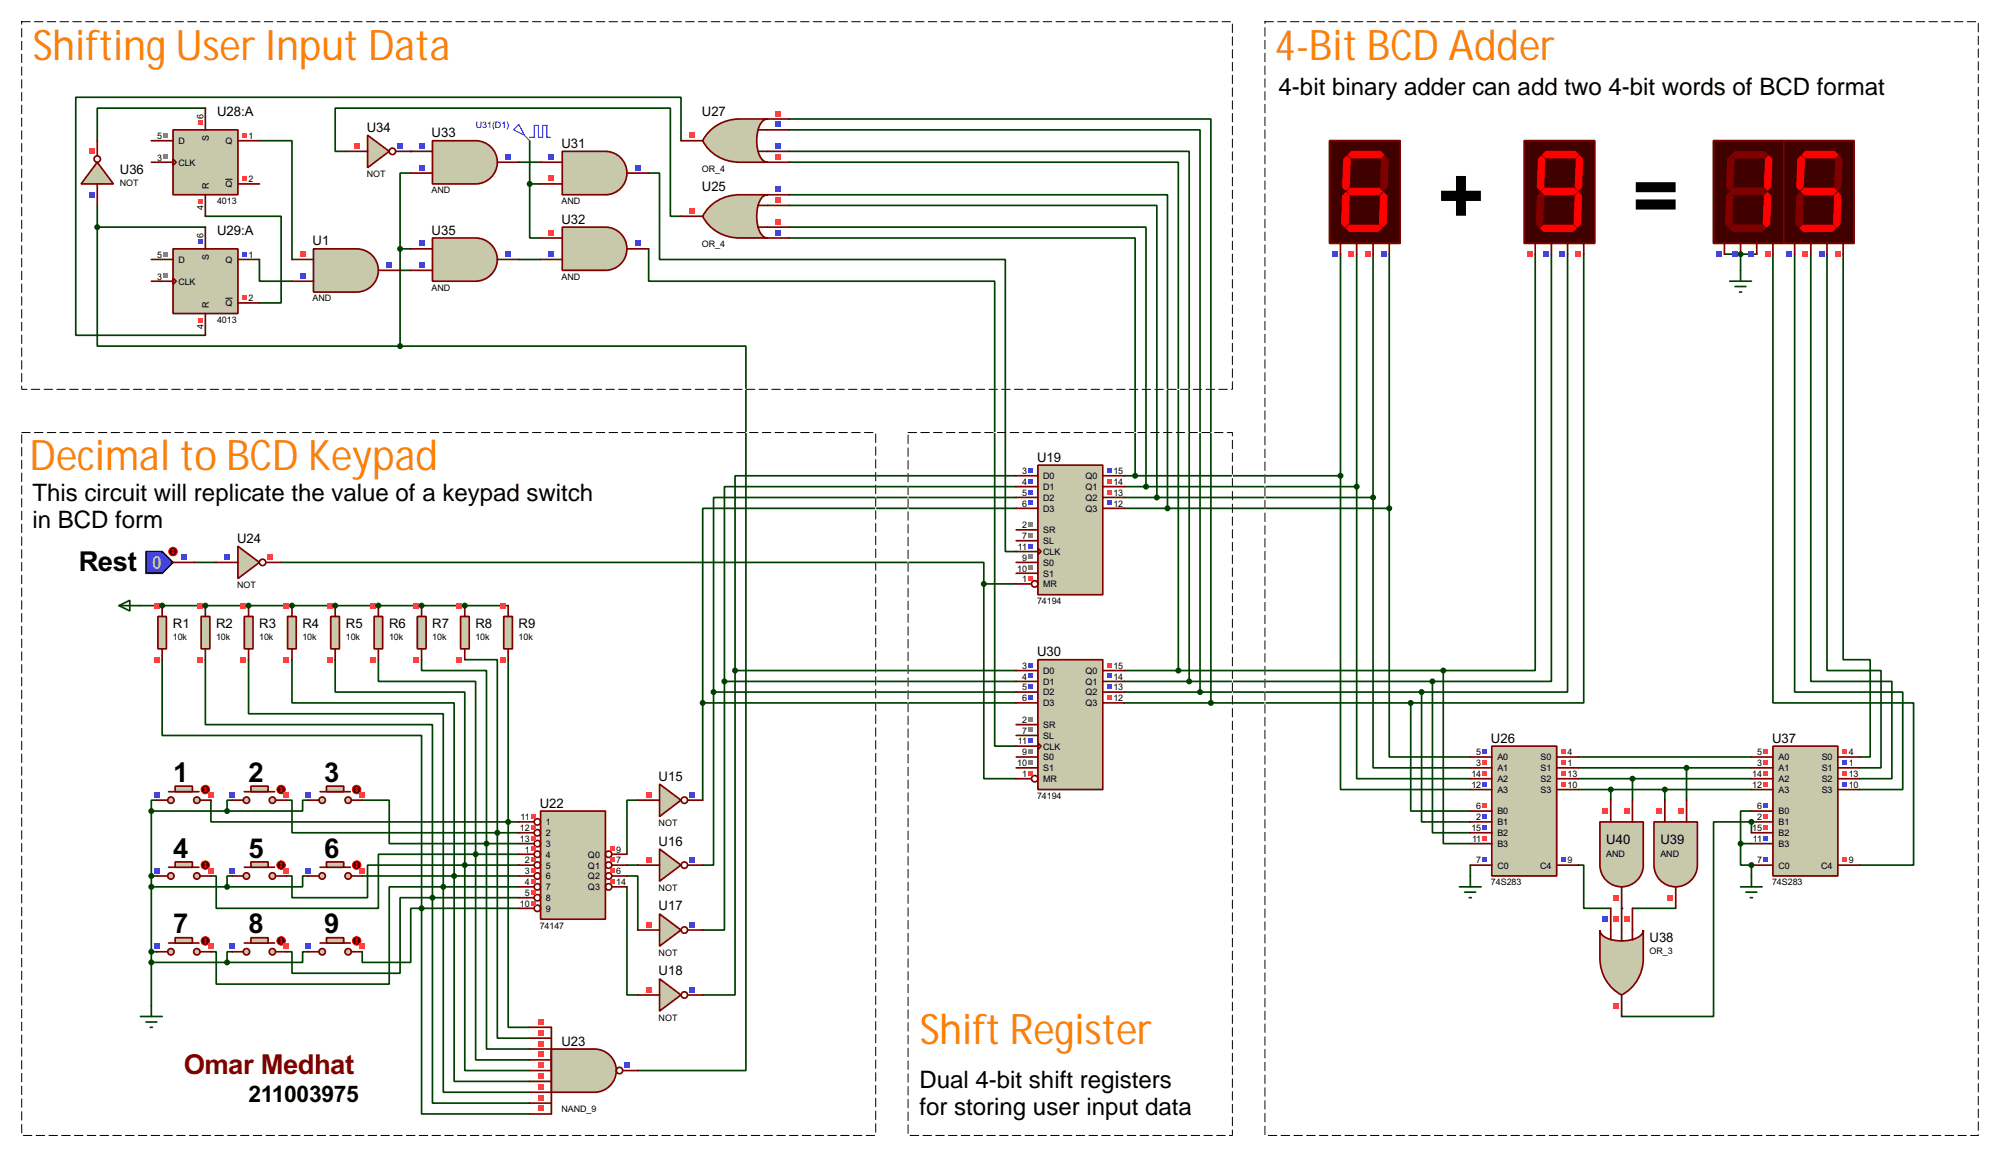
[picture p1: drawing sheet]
<svg xmlns="http://www.w3.org/2000/svg" width="470mm" height="272mm" viewBox="0 0 470 272" stroke-linecap="round" stroke-linejoin="round" font-family="sans-serif">
<defs><g id="words">
<g font-size="20.9">
<text x="337.8" y="52.6">+</text>
<text x="383.6" y="52.6">=</text>
</g>
<g font-size="9.9" fill="#ff8000">
<text x="7.7" y="14">Shifting User Input Data</text>
<text x="299.5" y="14">4-Bit BCD Adder</text>
<text x="7" y="110.5">Decimal to BCD Keypad</text>
<text x="216.1" y="245.3">Shift Register</text>
</g>
<g font-size="7.2">
<text x="18.5" y="134">Rest</text>
<text x="40.6" y="183.7">1</text>
<text x="58.4" y="183.7">2</text>
<text x="76.2" y="183.7">3</text>
<text x="40.6" y="201.5">4</text>
<text x="58.4" y="201.5">5</text>
<text x="76.2" y="201.5">6</text>
<text x="40.6" y="219.2">7</text>
<text x="58.4" y="219.2">8</text>
<text x="76.2" y="219.2">9</text>
</g>
<text font-size="7.2" fill="#800000" x="43.2" y="252.3">Omar Medhat</text>
<text font-size="6" x="58.4" y="258.9">211003975</text>
<g font-size="5.6">
<text x="300.4" y="22.2">4-bit binary adder can add two 4-bit words of BCD format</text>
<text x="7.6" y="117.6">This circuit will replicate the value of a keypad switch</text>
<text x="7.6" y="123.9">in BCD form</text>
<text x="216" y="255.6">Dual 4-bit shift registers</text>
<text x="216" y="261.9">for storing user input data</text>
</g>
<text font-size="4.8" fill="#c0c0c0" x="35.7" y="133.6">0</text>
<g font-size="3.4">
<text x="51" y="27.2">U28:A</text>
<text x="164.9" y="27.2">U27</text>
<text x="86.2" y="30.9">U34</text>
<text x="101.4" y="32.2">U33</text>
<text x="131.9" y="34.8">U31</text>
<text x="28.1" y="40.8">U36</text>
<text x="164.9" y="44.9">U25</text>
<text x="131.9" y="52.6">U32</text>
<text x="51" y="55.1">U29:A</text>
<text x="73.5" y="57.6">U1</text>
<text x="101.4" y="55.1">U35</text>
<text x="243.7" y="108.4">U19</text>
<text x="55.7" y="127.5">U24</text>
<text x="40.6" y="147.5">R1</text>
<text x="50.7" y="147.5">R2</text>
<text x="60.9" y="147.5">R3</text>
<text x="71.1" y="147.5">R4</text>
<text x="81.3" y="147.5">R5</text>
<text x="91.4" y="147.5">R6</text>
<text x="101.5" y="147.5">R7</text>
<text x="111.7" y="147.5">R8</text>
<text x="121.9" y="147.5">R9</text>
<text x="243.7" y="154.2">U30</text>
<text x="350.3" y="174.5">U26</text>
<text x="416.4" y="174.5">U37</text>
<text x="154.7" y="183.3">U15</text>
<text x="126.8" y="189.7">U22</text>
<text x="154.7" y="198.6">U16</text>
<text x="377.4" y="198.3">U40</text>
<text x="390.1" y="198.3">U39</text>
<text x="154.7" y="213.9">U17</text>
<text x="387.6" y="221.2">U38</text>
<text x="154.7" y="229.1">U18</text>
<text x="131.9" y="245.6">U23</text>
</g>
<g font-size="2.3">
<text x="47.8" y="27.9" transform="rotate(-90 47.8 27.9)">6</text>
<text x="37" y="32.7">5</text>
<text x="41.9" y="33.9">D</text>
<text x="49" y="33.1" transform="rotate(-90 49 33.1)">S</text>
<text x="52.9" y="33.9">Q</text>
<text x="58.4" y="32.7">1</text>
<text x="37" y="37.7">3</text>
<text x="41.9" y="38.9">CLK</text>
<text x="86.2" y="41.6">NOT</text>
<text x="164.9" y="40.3">OR_4</text>
<text x="28.1" y="43.7">NOT</text>
<text x="49" y="44.4" transform="rotate(-90 49 44.4)">R</text>
<text x="51" y="48">4013</text>
<text x="52.9" y="44">Q</text>
<text x="58.4" y="42.8">2</text>
<text x="101.4" y="45.4">AND</text>
<text x="131.9" y="48">AND</text>
<text x="47.8" y="49.4" transform="rotate(-90 47.8 49.4)">4</text>
<text x="47.8" y="55.9" transform="rotate(-90 47.8 55.9)">6</text>
<text x="164.9" y="58.1">OR_4</text>
<text x="37" y="60.5">5</text>
<text x="37" y="65.6">3</text>
<text x="41.9" y="61.7">D</text>
<text x="49" y="61.1" transform="rotate(-90 49 61.1)">S</text>
<text x="52.9" y="61.7">Q</text>
<text x="58.4" y="60.5">1</text>
<text x="131.9" y="65.7">AND</text>
<text x="41.9" y="66.8">CLK</text>
<text x="52.9" y="72">Q</text>
<text x="58.4" y="70.7">2</text>
<text x="73.5" y="70.8">AND</text>
<text x="101.4" y="68.2">AND</text>
<text x="47.8" y="77.3" transform="rotate(-90 47.8 77.3)">4</text>
<text x="49" y="72.4" transform="rotate(-90 49 72.4)">R</text>
<text x="51" y="75.8">4013</text>
<text x="240.2" y="111.3">3</text>
<text x="240.2" y="113.9">4</text>
<text x="245.1" y="112.5">D0</text>
<text x="255" y="112.5">Q0</text>
<text x="261.6" y="111.3">15</text>
<text x="261.6" y="113.9">14</text>
<text x="240.2" y="116.4">5</text>
<text x="240.2" y="119">6</text>
<text x="245.1" y="115.1">D1</text>
<text x="245.1" y="117.6">D2</text>
<text x="255" y="115.1">Q1</text>
<text x="255" y="117.6">Q2</text>
<text x="261.6" y="116.4">13</text>
<text x="261.6" y="119">12</text>
<text x="240.2" y="124">2</text>
<text x="245.1" y="120.2">D3</text>
<text x="245.1" y="125.2">SR</text>
<text x="255" y="120.2">Q3</text>
<text x="239.2" y="129.1">11</text>
<text x="240.2" y="126.6">7</text>
<text x="240.2" y="131.7">9</text>
<text x="245.1" y="127.8">SL</text>
<text x="245.1" y="130.3">CLK</text>
<text x="239" y="134.3">10</text>
<text x="240.2" y="136.7">1</text>
<text x="245.1" y="132.9">S0</text>
<text x="245.1" y="135.5">S1</text>
<text x="245.1" y="137.9">MR</text>
<text x="55.7" y="138.1">NOT</text>
<text x="243.7" y="141.9">74194</text>
<text x="40.6" y="150.4">10k</text>
<text x="50.7" y="150.4">10k</text>
<text x="60.9" y="150.4">10k</text>
<text x="71.1" y="150.4">10k</text>
<text x="81.3" y="150.4">10k</text>
<text x="91.4" y="150.4">10k</text>
<text x="101.5" y="150.4">10k</text>
<text x="111.7" y="150.4">10k</text>
<text x="121.9" y="150.4">10k</text>
<text x="240.2" y="157.1">3</text>
<text x="240.2" y="159.7">4</text>
<text x="245.1" y="158.3">D0</text>
<text x="245.1" y="160.9">D1</text>
<text x="255" y="158.3">Q0</text>
<text x="255" y="160.9">Q1</text>
<text x="261.6" y="157.1">15</text>
<text x="261.6" y="159.7">14</text>
<text x="240.2" y="162.1">5</text>
<text x="240.2" y="164.7">6</text>
<text x="245.1" y="163.3">D2</text>
<text x="245.1" y="165.9">D3</text>
<text x="255" y="163.3">Q2</text>
<text x="255" y="165.9">Q3</text>
<text x="261.6" y="162.1">13</text>
<text x="261.6" y="164.7">12</text>
<text x="240.2" y="169.8">2</text>
<text x="240.2" y="172.4">7</text>
<text x="245.1" y="171">SR</text>
<text x="245.1" y="173.6">SL</text>
<text x="239" y="179.9">10</text>
<text x="239.2" y="174.8">11</text>
<text x="240.2" y="177.4">9</text>
<text x="245.1" y="176">CLK</text>
<text x="245.1" y="178.6">S0</text>
<text x="346.8" y="177.4">5</text>
<text x="346.8" y="179.9">3</text>
<text x="351.8" y="178.6">A0</text>
<text x="361.9" y="178.6">S0</text>
<text x="368.3" y="177.4">4</text>
<text x="368.3" y="179.9">1</text>
<text x="412.9" y="177.4">5</text>
<text x="412.9" y="179.9">3</text>
<text x="417.9" y="178.6">A0</text>
<text x="428" y="178.6">S0</text>
<text x="434.4" y="177.4">4</text>
<text x="434.4" y="179.9">1</text>
<text x="240.2" y="182.5">1</text>
<text x="245.1" y="181.1">S1</text>
<text x="245.1" y="183.7">MR</text>
<text x="345.7" y="182.5">14</text>
<text x="345.7" y="185.1">12</text>
<text x="351.8" y="181.1">A1</text>
<text x="351.8" y="183.7">A2</text>
<text x="361.9" y="181.1">S1</text>
<text x="361.9" y="183.7">S2</text>
<text x="368.3" y="182.5">13</text>
<text x="368.3" y="185.1">10</text>
<text x="411.7" y="182.5">14</text>
<text x="411.7" y="185.1">12</text>
<text x="417.9" y="181.1">A1</text>
<text x="417.9" y="183.7">A2</text>
<text x="428" y="181.1">S1</text>
<text x="428" y="183.7">S2</text>
<text x="434.4" y="182.5">13</text>
<text x="434.4" y="185.1">10</text>
<text x="243.7" y="187.7">74194</text>
<text x="346.8" y="190.1">6</text>
<text x="351.8" y="186.3">A3</text>
<text x="351.8" y="191.3">B0</text>
<text x="361.9" y="186.3">S3</text>
<text x="412.9" y="190.1">6</text>
<text x="417.9" y="186.3">A3</text>
<text x="417.9" y="191.3">B0</text>
<text x="428" y="186.3">S3</text>
<text x="122.1" y="195.2">12</text>
<text x="122.1" y="197.8">13</text>
<text x="122.3" y="192.6">11</text>
<text x="128.2" y="193.8">1</text>
<text x="128.2" y="196.4">2</text>
<text x="154.7" y="194">NOT</text>
<text x="345.7" y="195.2">15</text>
<text x="345.8" y="197.8">11</text>
<text x="346.8" y="192.6">2</text>
<text x="351.8" y="193.8">B1</text>
<text x="351.8" y="196.4">B2</text>
<text x="411.7" y="195.2">15</text>
<text x="411.9" y="197.8">11</text>
<text x="412.9" y="192.6">2</text>
<text x="417.9" y="193.8">B1</text>
<text x="417.9" y="196.4">B2</text>
<text x="123.3" y="200.2">1</text>
<text x="123.3" y="202.8">2</text>
<text x="128.2" y="199">3</text>
<text x="128.2" y="201.4">4</text>
<text x="138.1" y="201.4">Q0</text>
<text x="144.8" y="200.2">9</text>
<text x="144.8" y="202.8">7</text>
<text x="346.8" y="202.8">7</text>
<text x="351.8" y="199">B3</text>
<text x="368.3" y="202.8">9</text>
<text x="377.4" y="201.2">AND</text>
<text x="390.1" y="201.2">AND</text>
<text x="412.9" y="202.8">7</text>
<text x="417.9" y="199">B3</text>
<text x="434.3" y="202.8">9</text>
<text x="123.3" y="205.3">3</text>
<text x="123.3" y="207.9">4</text>
<text x="128.2" y="204">5</text>
<text x="128.2" y="206.5">6</text>
<text x="128.2" y="209.1">7</text>
<text x="138.1" y="204">Q1</text>
<text x="138.1" y="206.5">Q2</text>
<text x="138.1" y="209.1">Q3</text>
<text x="144.8" y="205.3">6</text>
<text x="144.8" y="207.9">14</text>
<text x="154.7" y="209.2">NOT</text>
<text x="350.3" y="208">74S283</text>
<text x="351.8" y="204">C0</text>
<text x="361.9" y="204">C4</text>
<text x="416.4" y="208">74S283</text>
<text x="417.9" y="204">C0</text>
<text x="427.9" y="204">C4</text>
<text x="122.1" y="212.9">10</text>
<text x="123.3" y="210.5">5</text>
<text x="128.2" y="211.7">8</text>
<text x="128.2" y="214.1">9</text>
<text x="126.8" y="218.1">74147</text>
<text x="154.7" y="224.4">NOT</text>
<text x="387.6" y="224.1">OR_3</text>
<text x="154.7" y="239.7">NOT</text>
<text x="131.9" y="261.3">NAND_9</text>
</g>
<text font-size="2.3" fill="#0000c0" x="111.8" y="30">U31(D1)</text>
</g></defs>
<path d="M109.2 142.2h10.2M36.8 187.9h-1.3v2.6h17.8M54.6 187.9h-1.3v2.6M72.4 187.9h-1.3v2.6h-17.8M35.5 208.3h17.8M54.6 205.7h-1.3v2.6M72.4 205.7h-1.3v2.6h-17.8M35.5 226h17.8M54.6 223.5h-1.3v2.5M72.4 223.5h-1.3v2.5h-17.8" fill="none" stroke="#004000" stroke-width=".4"/>
<circle cx="109.2" cy="142.2" r=".2" fill="#004000"/>
<path d="M99 142.2h10.2M149.8 187.9h-2.5v12.7M147.3 205.7h2.5v12.7M147.3 208.3v25.4h2.5M147.3 203.2h2.5" fill="none" stroke="#004000" stroke-width=".4"/>
<g fill="#004000">
<circle cx="99" cy="142.2" r=".2"/>
<circle cx="48.2" cy="142.2" r=".2"/>
<circle cx="88.9" cy="142.2" r=".2"/>
</g>
<path d="M78.7 142.2h20.3" fill="none" stroke="#004000" stroke-width=".4"/>
<circle cx="78.7" cy="142.2" r=".2" fill="#004000"/>
<path d="M68.6 142.2h10.1" fill="none" stroke="#004000" stroke-width=".4"/>
<circle cx="68.6" cy="142.2" r=".2" fill="#004000"/>
<path d="M48.2 142.2h10.2" fill="none" stroke="#004000" stroke-width=".4"/>
<circle cx="58.4" cy="142.2" r=".2" fill="#004000"/>
<path d="M38.1 142.2h10.1M58.4 142.2h10.2" fill="none" stroke="#004000" stroke-width=".4"/>
<circle cx="38.1" cy="142.2" r=".2" fill="#004000"/>
<g fill="none" stroke="#004000" stroke-width=".4">
<path d="M121.9 38.1h5.1M152.4 40.6h2.5v20.3h81.3v68.6h2.5M152.4 58.4v7.6h81.3v109.2h5M185.4 55.9h81.3v55.8M185.4 53.3h83.8v61M185.4 48.2h86.4v68.6M185.4 45.7h88.9v73.7M314.9 59.7v52M318.7 59.7v54.6M322.6 59.7v57.1M326.4 59.7v59.7M360.7 59.7v97.8h-21.6v40.6h6.3"/>
<path d="M364.5 59.7v100.3h-28v35.6h8.9M368.3 59.7v102.8h-34.3v30.5h11.4M372.1 59.7v105.4h-40.7v25.4h14M238.7 111.7h-66v45.8M238.7 114.3h-68.5v45.7M238.7 116.8h-71.1v45.7M238.7 119.4h-73.6v45.7M264.1 111.7h50.8M264.1 114.3h54.6M264.1 116.8h58.5M264.1 119.4h62.3M314.9 111.7v73.7h30.5"/>
<path d="M318.7 114.3v68.6h26.7M322.6 116.8v63.5h22.8M326.4 119.4v58.4h19M45.7 132.1h5.1M33 142.2h5.1M38.1 154.9v17.8h60.9v40.6M48.2 154.9v15.3h53.4v40.6M58.4 154.9v12.7h45.7v40.7M68.6 154.9v10.2h38.1v88.9h17.7M78.7 154.9v7.6h30.5v40.7M88.9 154.9v5.1h22.8v40.6M99 154.9v2.6h15.3v40.6"/>
<path d="M109.2 154.9h7.6v40.7M119.4 154.9v38.1M172.7 157.5h66M172.7 157.5v76.2h-7.6M165.1 165.1h73.6M165.1 165.1v22.8M167.6 162.5h71.1M167.6 162.5v40.7h-2.5M170.2 160h68.5M170.2 160v58.4h-5.1M35.5 190.5v45.7M49.5 187.9v5.1h69.9"/>
<path d="M67.3 187.9h1.3v7.7h48.2M85.1 187.9h6.3v10.2h22.9M114.3 198.1v48.3h10.1M114.3 198.1h7.6M116.8 195.6v48.2h7.6M116.8 195.6h5.1M119.4 193v48.3h5M119.4 193h2.5M35.5 205.7h1.3M85.1 205.7h36.8M99 213.3h-2.5v12.7h-11.4v-2.5M99 213.3h22.9"/>
<path d="M99 213.3v48.3h25.4M101.6 210.8h20.3M101.6 210.8h-7.6v17.8h-25.4v-5.1h-1.3M101.6 210.8v48.3h22.8M104.1 208.3h17.8M104.1 208.3h-12.7v22.8h-40.6v-7.6h-1.3M104.1 208.3v48.2h20.3M109.2 203.2v48.2h15.2M109.2 203.2h12.7M109.2 203.2h-22.9v7.6h-17.7v-5.1h-1.3M111.7 200.6v48.3h12.7M111.7 200.6h10.2"/>
<path d="M111.7 200.6h-22.8v12.7h-38.1v-7.6h-1.3M35.5 223.5h1.3"/>
</g>
<circle cx="96.5" cy="35.5" r=".2" fill="#004000"/>
<g fill="none" stroke="#004000" stroke-width=".4">
<path d="M48.2 25.4h-25.4v7.6M60.9 33h7.7v27.9M81.3 35.5h-2.6v-10.1h78.8v25.4h2.5M160 33v-10.2h-142.2v55.9h30.4M22.8 48.2v5.1M22.8 53.3v28h71.2M22.8 53.3h25.4M48.2 50.8h17.8v20.3h-5.1M94 58.4v22.9M94 58.4h2.5M96.5 40.6h-2.5v17.8M60.9 60.9v5.1h7.7"/>
<path d="M94 63.5h2.5M121.9 60.9h5.1M94 81.3h81.2v170.1h-25.4"/>
</g>
<circle cx="408.9" cy="59.7" r=".2" fill="#004000"/>
<path d="M405.1 59.7h7.6M416.5 59.7v105.4h33.1v38.1h-12.7M421.6 59.7v102.8h25.4v22.9h-10.1M425.4 59.7v100.3h19.1v22.9h-7.6M429.2 59.7v97.8h12.7v22.8h-5M433 59.7v95.2h6.4v22.9h-2.5M370.8 177.8h40.7M370.8 203.2h1.3v10.1h6.3M383.5 213.3h10.2" fill="none" stroke="#004000" stroke-width=".4"/>
<circle cx="381" cy="213.3" r=".2" fill="#004000"/>
<path d="M411.5 203.2v2.5" fill="none" stroke="#004000" stroke-width=".4"/>
<circle cx="411.5" cy="203.2" r=".2" fill="#004000"/>
<path d="M408.9 198.1v5.1h2.6M408.9 198.1h2.6M411.5 190.5h-2.6v7.6" fill="none" stroke="#004000" stroke-width=".4"/>
<circle cx="411.5" cy="193" r=".2" fill="#004000"/>
<g fill="none" stroke="#004000" stroke-width=".4">
<path d="M124.4 33v10.2M185.4 38.1h91.4v119.4M185.4 35.5h94v124.5M185.4 30.5h96.5v132M185.4 27.9h99.1v137.2M124.4 43.2v12.7h2.6M124.4 43.2h2.6M408.9 59.7v3.8M66 132.1h165.1v5M231.1 137.1v45.8h7.6M231.1 137.1h7.6M264.1 157.5h75"/>
<path d="M264.1 160h72.4M264.1 162.5h69.9M264.1 165.1h67.3M370.8 180.3h40.7M370.8 185.4h40.7M370.8 182.9h40.7M378.4 185.4v2.5M383.5 182.9v5M391.1 185.4v2.5M396.2 180.3v7.6M411.5 195.6v-2.6h-8.9v45.7h-21.6M345.4 203.2v2.5"/>
</g>
<g fill="#c8c8aa" stroke="#800000" stroke-width=".4">
<circle cx="46.2" cy="205.7" r=".75"/>
<circle cx="40.1" cy="205.7" r=".75"/>
</g>
<path d="M39.6 203.7h7.1" fill="none" stroke="#800000" stroke-width=".4"/>
<path d="M41.1 202.4h4.1v1.3h-4.1z" fill="#c8c8aa" stroke="#800000" stroke-width=".4"/>
<path d="M36.8 205.7h2.5M47 205.7h2.5" fill="none" stroke="#800000" stroke-width=".4"/>
<circle cx="48.2" cy="203.2" r="1" fill="#400000" stroke="#f00" stroke-width=".23"/>
<path d="M48 203.4l.2 .3M48.2 202.7l-.2 .2M48.2 202.7v1M48.2 202.7l.3 .2M48.5 203.4l-.3 .3" fill="none" stroke="#f00" stroke-width=".23"/>
<path d="M36.2 203.8h1.2v1.3h-1.2z" fill="#4040ff"/>
<path d="M48.9 203.8h1.2v1.3h-1.2z" fill="#ff4040"/>
<g fill="#c8c8aa" stroke="#800000" stroke-width=".4">
<circle cx="64" cy="205.7" r=".75"/>
<circle cx="57.9" cy="205.7" r=".75"/>
</g>
<path d="M57.4 203.7h7.1" fill="none" stroke="#800000" stroke-width=".4"/>
<path d="M58.9 202.4h4.1v1.3h-4.1z" fill="#c8c8aa" stroke="#800000" stroke-width=".4"/>
<path d="M54.6 205.7h2.5M64.7 205.7h2.6" fill="none" stroke="#800000" stroke-width=".4"/>
<circle cx="66" cy="203.2" r="1" fill="#400000" stroke="#f00" stroke-width=".23"/>
<path d="M65.8 203.4l.2 .3M66 202.7l-.2 .2M66 202.7v1M66 202.7l.3 .2M66.3 203.4l-.3 .3" fill="none" stroke="#f00" stroke-width=".23"/>
<path d="M53.9 203.8h1.3v1.3h-1.3z" fill="#4040ff"/>
<path d="M66.6 203.8h1.3v1.3h-1.3z" fill="#ff4040"/>
<g fill="#c8c8aa" stroke="#800000" stroke-width=".4">
<circle cx="81.8" cy="205.7" r=".75"/>
<circle cx="75.7" cy="205.7" r=".75"/>
</g>
<path d="M75.2 203.7h7.1" fill="none" stroke="#800000" stroke-width=".4"/>
<path d="M76.7 202.4h4v1.3h-4z" fill="#c8c8aa" stroke="#800000" stroke-width=".4"/>
<path d="M72.4 205.7h2.5M82.5 205.7h2.6" fill="none" stroke="#800000" stroke-width=".4"/>
<circle cx="83.8" cy="203.2" r="1" fill="#400000" stroke="#f00" stroke-width=".23"/>
<path d="M83.5 203.4l.3 .3M83.8 202.7l-.3 .2M83.8 202.7v1M83.8 202.7l.2 .2M84 203.4l-.2 .3" fill="none" stroke="#f00" stroke-width=".23"/>
<path d="M71.7 203.8h1.3v1.3h-1.3z" fill="#4040ff"/>
<path d="M84.4 203.8h1.3v1.3h-1.3z" fill="#ff4040"/>
<g fill="#c8c8aa" stroke="#800000" stroke-width=".4">
<circle cx="64" cy="223.5" r=".75"/>
<circle cx="57.9" cy="223.5" r=".75"/>
</g>
<path d="M57.4 221.5h7.1" fill="none" stroke="#800000" stroke-width=".4"/>
<path d="M58.9 220.2h4.1v1.3h-4.1z" fill="#c8c8aa" stroke="#800000" stroke-width=".4"/>
<path d="M54.6 223.5h2.5M64.7 223.5h2.6" fill="none" stroke="#800000" stroke-width=".4"/>
<circle cx="66" cy="221" r="1" fill="#400000" stroke="#f00" stroke-width=".23"/>
<path d="M65.8 221.2l.2 .3M66 220.5l-.2 .2M66 220.5v1M66 220.5l.3 .2M66.3 221.2l-.3 .3" fill="none" stroke="#f00" stroke-width=".23"/>
<path d="M53.9 221.6h1.3v1.3h-1.3z" fill="#4040ff"/>
<path d="M66.6 221.6h1.3v1.3h-1.3z" fill="#ff4040"/>
<g fill="#c8c8aa" stroke="#800000" stroke-width=".4">
<circle cx="46.2" cy="223.5" r=".75"/>
<circle cx="40.1" cy="223.5" r=".75"/>
</g>
<path d="M39.6 221.5h7.1" fill="none" stroke="#800000" stroke-width=".4"/>
<path d="M41.1 220.2h4.1v1.3h-4.1z" fill="#c8c8aa" stroke="#800000" stroke-width=".4"/>
<path d="M36.8 223.5h2.5M47 223.5h2.5" fill="none" stroke="#800000" stroke-width=".4"/>
<circle cx="48.2" cy="221" r="1" fill="#400000" stroke="#f00" stroke-width=".23"/>
<path d="M48 221.2l.2 .3M48.2 220.5l-.2 .2M48.2 220.5v1M48.2 220.5l.3 .2M48.5 221.2l-.3 .3" fill="none" stroke="#f00" stroke-width=".23"/>
<path d="M36.2 221.6h1.2v1.3h-1.2z" fill="#4040ff"/>
<path d="M48.9 221.6h1.2v1.3h-1.2z" fill="#ff4040"/>
<g fill="#c8c8aa" stroke="#800000" stroke-width=".4">
<circle cx="81.8" cy="223.5" r=".75"/>
<circle cx="75.7" cy="223.5" r=".75"/>
</g>
<path d="M75.2 221.5h7.1" fill="none" stroke="#800000" stroke-width=".4"/>
<path d="M76.7 220.2h4v1.3h-4z" fill="#c8c8aa" stroke="#800000" stroke-width=".4"/>
<path d="M72.4 223.5h2.5M82.5 223.5h2.6" fill="none" stroke="#800000" stroke-width=".4"/>
<circle cx="83.8" cy="221" r="1" fill="#400000" stroke="#f00" stroke-width=".23"/>
<path d="M83.5 221.2l.3 .3M83.8 220.5l-.3 .2M83.8 220.5v1M83.8 220.5l.2 .2M84 221.2l-.2 .3" fill="none" stroke="#f00" stroke-width=".23"/>
<path d="M71.7 221.6h1.3v1.3h-1.3z" fill="#4040ff"/>
<path d="M84.4 221.6h1.3v1.3h-1.3z" fill="#ff4040"/>
<g fill="#c8c8aa" stroke="#800000" stroke-width=".4">
<circle cx="46.2" cy="187.9" r=".75"/>
<circle cx="40.1" cy="187.9" r=".75"/>
</g>
<path d="M39.6 185.9h7.1" fill="none" stroke="#800000" stroke-width=".4"/>
<path d="M41.1 184.6h4.1v1.3h-4.1z" fill="#c8c8aa" stroke="#800000" stroke-width=".4"/>
<path d="M36.8 187.9h2.5M47 187.9h2.5" fill="none" stroke="#800000" stroke-width=".4"/>
<circle cx="48.2" cy="185.4" r="1" fill="#400000" stroke="#f00" stroke-width=".23"/>
<path d="M48 185.7l.2 .2M48.2 184.9l-.2 .3M48.2 184.9v1M48.2 184.9l.3 .3M48.5 185.7l-.3 .2" fill="none" stroke="#f00" stroke-width=".23"/>
<path d="M36.2 186h1.2v1.3h-1.2z" fill="#4040ff"/>
<path d="M48.9 186h1.2v1.3h-1.2z" fill="#ff4040"/>
<g fill="#c8c8aa" stroke="#800000" stroke-width=".4">
<circle cx="64" cy="187.9" r=".75"/>
<circle cx="57.9" cy="187.9" r=".75"/>
</g>
<path d="M57.4 185.9h7.1" fill="none" stroke="#800000" stroke-width=".4"/>
<path d="M58.9 184.6h4.1v1.3h-4.1z" fill="#c8c8aa" stroke="#800000" stroke-width=".4"/>
<path d="M54.6 187.9h2.5M64.7 187.9h2.6" fill="none" stroke="#800000" stroke-width=".4"/>
<circle cx="66" cy="185.4" r="1" fill="#400000" stroke="#f00" stroke-width=".23"/>
<path d="M65.8 185.7l.2 .2M66 184.9l-.2 .3M66 184.9v1M66 184.9l.3 .3M66.3 185.7l-.3 .2" fill="none" stroke="#f00" stroke-width=".23"/>
<path d="M53.9 186h1.3v1.3h-1.3z" fill="#4040ff"/>
<path d="M66.6 186h1.3v1.3h-1.3z" fill="#ff4040"/>
<g fill="#c8c8aa" stroke="#800000" stroke-width=".4">
<circle cx="81.8" cy="187.9" r=".75"/>
<circle cx="75.7" cy="187.9" r=".75"/>
</g>
<path d="M75.2 185.9h7.1" fill="none" stroke="#800000" stroke-width=".4"/>
<path d="M76.7 184.6h4v1.3h-4z" fill="#c8c8aa" stroke="#800000" stroke-width=".4"/>
<path d="M72.4 187.9h2.5M82.5 187.9h2.6" fill="none" stroke="#800000" stroke-width=".4"/>
<circle cx="83.8" cy="185.4" r="1" fill="#400000" stroke="#f00" stroke-width=".23"/>
<path d="M83.5 185.7l.3 .2M83.8 184.9l-.3 .3M83.8 184.9v1M83.8 184.9l.2 .3M84 185.7l-.2 .2" fill="none" stroke="#f00" stroke-width=".23"/>
<path d="M71.7 186h1.3v1.3h-1.3z" fill="#4040ff"/>
<path d="M84.4 186h1.3v1.3h-1.3z" fill="#ff4040"/>
<path d="M37.1 144.8h2v7.6h-2z" fill="#c8c8aa" stroke="#800000" stroke-width=".4"/>
<path d="M38.1 142.2v2.6M38.1 152.4v2.5" fill="none" stroke="#800000" stroke-width=".4"/>
<g fill="#ff4040">
<path d="M36.2 154.3h1.2v1.3h-1.2z"/>
<path d="M36.2 141.6h1.2v1.3h-1.2z"/>
</g>
<path d="M47.2 144.8h2.1v7.6h-2.1z" fill="#c8c8aa" stroke="#800000" stroke-width=".4"/>
<path d="M48.2 142.2v2.6M48.2 152.4v2.5" fill="none" stroke="#800000" stroke-width=".4"/>
<g fill="#ff4040">
<path d="M46.3 154.3h1.3v1.3h-1.3z"/>
<path d="M46.3 141.6h1.3v1.3h-1.3z"/>
</g>
<path d="M57.4 144.8h2v7.6h-2z" fill="#c8c8aa" stroke="#800000" stroke-width=".4"/>
<path d="M58.4 142.2v2.6M58.4 152.4v2.5" fill="none" stroke="#800000" stroke-width=".4"/>
<g fill="#ff4040">
<path d="M56.5 154.3h1.3v1.3h-1.3z"/>
<path d="M56.5 141.6h1.3v1.3h-1.3z"/>
</g>
<path d="M67.5 144.8h2.1v7.6h-2.1z" fill="#c8c8aa" stroke="#800000" stroke-width=".4"/>
<path d="M68.6 142.2v2.6M68.6 152.4v2.5" fill="none" stroke="#800000" stroke-width=".4"/>
<g fill="#ff4040">
<path d="M66.6 154.3h1.3v1.3h-1.3z"/>
<path d="M66.6 141.6h1.3v1.3h-1.3z"/>
</g>
<path d="M77.7 144.8h2v7.6h-2z" fill="#c8c8aa" stroke="#800000" stroke-width=".4"/>
<path d="M78.7 142.2v2.6M78.7 152.4v2.5" fill="none" stroke="#800000" stroke-width=".4"/>
<g fill="#ff4040">
<path d="M76.8 154.3h1.3v1.3h-1.3z"/>
<path d="M76.8 141.6h1.3v1.3h-1.3z"/>
</g>
<path d="M87.9 144.8h2v7.6h-2z" fill="#c8c8aa" stroke="#800000" stroke-width=".4"/>
<path d="M88.9 142.2v2.6M88.9 152.4v2.5" fill="none" stroke="#800000" stroke-width=".4"/>
<g fill="#ff4040">
<path d="M87 154.3h1.2v1.3h-1.2z"/>
<path d="M87 141.6h1.2v1.3h-1.2z"/>
</g>
<path d="M98 144.8h2.1v7.6h-2.1z" fill="#c8c8aa" stroke="#800000" stroke-width=".4"/>
<path d="M99 142.2v2.6M99 152.4v2.5" fill="none" stroke="#800000" stroke-width=".4"/>
<g fill="#ff4040">
<path d="M97.1 154.3h1.3v1.3h-1.3z"/>
<path d="M97.1 141.6h1.3v1.3h-1.3z"/>
</g>
<path d="M108.2 144.8h2v7.6h-2z" fill="#c8c8aa" stroke="#800000" stroke-width=".4"/>
<path d="M109.2 142.2v2.6M109.2 152.4v2.5" fill="none" stroke="#800000" stroke-width=".4"/>
<g fill="#ff4040">
<path d="M107.3 154.3h1.3v1.3h-1.3z"/>
<path d="M107.3 141.6h1.3v1.3h-1.3z"/>
</g>
<g fill="#004000" stroke="#004000" stroke-width=".4">
<circle cx="35.5" cy="190.5" r=".5"/>
<circle cx="35.5" cy="208.3" r=".5"/>
<circle cx="35.5" cy="226" r=".5"/>
<circle cx="53.3" cy="226" r=".5"/>
<circle cx="53.3" cy="208.3" r=".5"/>
<circle cx="53.3" cy="190.5" r=".5"/>
</g>
<path d="M118.3 144.8h2.1v7.6h-2.1z" fill="#c8c8aa" stroke="#800000" stroke-width=".4"/>
<path d="M119.4 142.2v2.6M119.4 152.4v2.5" fill="none" stroke="#800000" stroke-width=".4"/>
<g fill="#ff4040">
<path d="M117.4 154.3h1.3v1.3h-1.3z"/>
<path d="M117.4 141.6h1.3v1.3h-1.3z"/>
</g>
<path d="M127 190.5h15.2v25.4h-15.2z" fill="#c8c8aa" stroke="#800000" stroke-width=".4"/>
<g fill="none" stroke="#800000" stroke-width=".4">
<path d="M121.9 193h3.6M121.9 195.6h3.6M121.9 198.1h3.6M121.9 200.6h3.6M121.9 203.2h3.6M121.9 205.7h3.6M121.9 208.3h3.6M121.9 210.8h3.6M121.9 213.3h3.6M143.7 200.6h3.6M143.7 203.2h3.6M143.7 205.7h3.6"/>
<path d="M143.7 208.3h3.6"/>
<circle cx="126.2" cy="193" r=".75"/>
<circle cx="126.2" cy="198.1" r=".75"/>
<circle cx="126.2" cy="195.6" r=".75"/>
<circle cx="126.2" cy="205.7" r=".75"/>
<circle cx="126.2" cy="200.6" r=".75"/>
<circle cx="126.2" cy="213.3" r=".75"/>
<circle cx="126.2" cy="203.2" r=".75"/>
<circle cx="126.2" cy="210.8" r=".75"/>
<circle cx="126.2" cy="208.3" r=".75"/>
<circle cx="143" cy="203.2" r=".75"/>
<circle cx="143" cy="205.7" r=".75"/>
<circle cx="143" cy="208.3" r=".75"/>
<circle cx="143" cy="200.6" r=".75"/>
</g>
<g fill="#ff4040">
<path d="M124.8 191.2h1v1.1h-1z"/>
<path d="M124.8 193.8h1v1h-1z"/>
<path d="M124.8 196.3h1v1h-1z"/>
<path d="M124.8 198.9h1v1h-1z"/>
<path d="M124.8 201.4h1v1h-1z"/>
<path d="M124.8 203.9h1v1.1h-1z"/>
<path d="M124.8 206.5h1v1h-1z"/>
<path d="M124.8 209h1v1h-1z"/>
<path d="M124.8 211.6h1v1h-1z"/>
<path d="M143.4 198.9h1v1h-1z"/>
<path d="M143.4 201.4h1v1h-1z"/>
<path d="M143.4 203.9h1v1.1h-1z"/>
<path d="M143.4 206.5h1v1h-1z"/>
</g>
<circle cx="109.2" cy="142.2" r=".5" fill="#004000" stroke="#004000" stroke-width=".4"/>
<path d="M154.9 184.1l5.1 3.8-5.1 3.9z" fill="#c8c8aa" stroke="#800000" stroke-width=".4"/>
<g fill="none" stroke="#800000" stroke-width=".4">
<path d="M149.8 187.9h5.1M161.5 187.9h3.6"/>
<circle cx="160.8" cy="187.9" r=".75"/>
</g>
<path d="M161.9 186h1.3v1.3h-1.3z" fill="#4040ff"/>
<path d="M151.7 186h1.3v1.3h-1.3z" fill="#ff4040"/>
<path d="M154.9 199.4l5.1 3.8-5.1 3.8z" fill="#c8c8aa" stroke="#800000" stroke-width=".4"/>
<g fill="none" stroke="#800000" stroke-width=".4">
<path d="M149.8 203.2h5.1M161.5 203.2h3.6"/>
<circle cx="160.8" cy="203.2" r=".75"/>
</g>
<path d="M161.9 201.3h1.3v1.3h-1.3z" fill="#4040ff"/>
<path d="M151.7 201.3h1.3v1.3h-1.3z" fill="#ff4040"/>
<path d="M154.9 214.6l5.1 3.8-5.1 3.8z" fill="#c8c8aa" stroke="#800000" stroke-width=".4"/>
<g fill="none" stroke="#800000" stroke-width=".4">
<path d="M149.8 218.4h5.1M161.5 218.4h3.6"/>
<circle cx="160.8" cy="218.4" r=".75"/>
</g>
<path d="M161.9 216.5h1.3v1.3h-1.3z" fill="#4040ff"/>
<path d="M151.7 216.5h1.3v1.3h-1.3z" fill="#ff4040"/>
<path d="M154.9 229.9l5.1 3.8-5.1 3.8z" fill="#c8c8aa" stroke="#800000" stroke-width=".4"/>
<g fill="none" stroke="#800000" stroke-width=".4">
<path d="M149.8 233.7h5.1M161.5 233.7h3.6"/>
<circle cx="160.8" cy="233.7" r=".75"/>
</g>
<path d="M161.9 231.8h1.3v1.2h-1.3z" fill="#4040ff"/>
<path d="M151.7 231.8h1.3v1.2h-1.3z" fill="#ff4040"/>
<g fill="#004000" stroke="#004000" stroke-width=".4">
<circle cx="99" cy="142.2" r=".5"/>
<circle cx="48.2" cy="142.2" r=".5"/>
<circle cx="88.9" cy="142.2" r=".5"/>
<circle cx="78.7" cy="142.2" r=".5"/>
<circle cx="68.6" cy="142.2" r=".5"/>
<circle cx="58.4" cy="142.2" r=".5"/>
<circle cx="38.1" cy="142.2" r=".5"/>
<circle cx="119.4" cy="193" r=".5"/>
<circle cx="116.8" cy="195.6" r=".5"/>
<circle cx="114.3" cy="198.1" r=".5"/>
<circle cx="111.7" cy="200.6" r=".5"/>
<circle cx="109.2" cy="203.2" r=".5"/>
<circle cx="106.7" cy="205.7" r=".5"/>
<circle cx="104.1" cy="208.3" r=".5"/>
<circle cx="101.6" cy="210.8" r=".5"/>
<circle cx="99" cy="213.3" r=".5"/>
<circle cx="35.5" cy="223.5" r=".5"/>
<circle cx="35.5" cy="205.7" r=".5"/>
</g>
<path d="M27.9 142.2h5.1M27.9 142.2l2.6-1.2v2.5zM33 238.7h5.1M35.5 236.2v2.5M34.3 240h2.5M35.3 241.3h.5" fill="none" stroke="#004000" stroke-width=".4"/>
<path d="M312.4 33h16.5v24.1h-16.5z" fill="#400000" stroke="#800000" stroke-width=".4"/>
<g fill="#f00" stroke="#f00" stroke-width=".23">
<path d="M317.5 35.5h6.8l.8 .8-.8 .8h-6.8l-.8-.8z" fill-rule="evenodd"/>
<path d="M316.5 44.9l.7-.7h6.9l.7 .7-.7 .8h-6.9z" fill-rule="evenodd"/>
<path d="M315.7 37.3l.8-.7 .7 .7-.2 6.6-.8 .8-.8-.8z" fill-rule="evenodd"/>
<path d="M325.1 45.2l.8 .8-.3 6.6-.8 .7-.7-.7 .2-6.6z" fill-rule="evenodd"/>
<path d="M316.2 53.6l.8-.8h6.8l.8 .8-.8 .7h-6.8z" fill-rule="evenodd"/>
<path d="M315.4 46l.8-.8 .8 .8-.3 6.6-.7 .7-.8-.7z" fill-rule="evenodd"/>
</g>
<path d="M324.6 37.3l.7-.7 .8 .7-.2 6.6-.8 .8-.8-.8z" fill-rule="evenodd" fill="#800000" stroke="#800000" stroke-width=".23"/>
<path d="M314.9 57.1v2.6M318.7 57.1v2.6M322.6 57.1v2.6M326.4 57.1v2.6" fill="none" stroke="#800000" stroke-width=".4"/>
<path d="M313 59h1.3v1.3h-1.3z" fill="#4040ff"/>
<g fill="#ff4040">
<path d="M316.8 59h1.3v1.3h-1.3z"/>
<path d="M320.6 59h1.3v1.3h-1.3z"/>
</g>
<path d="M324.5 59h1.2v1.3h-1.2z" fill="#4040ff"/>
<path d="M358.1 33h16.5v24.1h-16.5z" fill="#400000" stroke="#800000" stroke-width=".4"/>
<g fill="#f00" stroke="#f00" stroke-width=".23">
<path d="M363.2 35.5h6.9l.7 .8-.7 .8h-6.9l-.8-.8z" fill-rule="evenodd"/>
<path d="M370.3 37.3l.8-.7 .7 .7-.2 6.6-.8 .8-.7-.8z" fill-rule="evenodd"/>
<path d="M362.2 44.9l.7-.7h6.9l.8 .7-.8 .8h-6.9z" fill-rule="evenodd"/>
<path d="M361.4 37.3l.8-.7 .7 .7-.2 6.6-.8 .8-.7-.8z" fill-rule="evenodd"/>
<path d="M370.8 45.2l.8 .8-.3 6.6-.7 .7-.8-.7 .3-6.6z" fill-rule="evenodd"/>
<path d="M361.9 53.6l.8-.8h6.8l.8 .8-.8 .7h-6.8z" fill-rule="evenodd"/>
</g>
<path d="M361.9 45.2l.8 .8-.3 6.6-.7 .7-.8-.7 .3-6.6z" fill-rule="evenodd" fill="#800000" stroke="#800000" stroke-width=".23"/>
<path d="M360.7 57.1v2.6M364.5 57.1v2.6M368.3 57.1v2.6M372.1 57.1v2.6" fill="none" stroke="#800000" stroke-width=".4"/>
<path d="M358.7 59h1.3v1.3h-1.3z" fill="#ff4040"/>
<g fill="#4040ff">
<path d="M362.6 59h1.2v1.3h-1.2z"/>
<path d="M366.4 59h1.2v1.3h-1.2z"/>
</g>
<path d="M370.2 59h1.2v1.3h-1.2z" fill="#ff4040"/>
<path d="M402.6 33h16.5v24.1h-16.5z" fill="#400000" stroke="#800000" stroke-width=".4"/>
<g fill="#800000" stroke="#800000" stroke-width=".23">
<path d="M407.6 35.5h6.9l.8 .8-.8 .8h-6.9l-.7-.8z" fill-rule="evenodd"/>
<path d="M406.6 44.9l.8-.7h6.8l.8 .7-.8 .8h-6.8z" fill-rule="evenodd"/>
<path d="M405.9 37.3l.7-.7 .8 .7-.3 6.6-.7 .8-.8-.8z" fill-rule="evenodd"/>
<path d="M406.4 53.6l.7-.8h6.9l.8 .8-.8 .7h-6.9z" fill-rule="evenodd"/>
<path d="M406.4 45.2l.7 .8-.2 6.6-.8 .7-.7-.7 .2-6.6z" fill-rule="evenodd"/>
</g>
<g fill="#f00" stroke="#f00" stroke-width=".23">
<path d="M414.8 37.3l.7-.7 .8 .7-.3 6.6-.7 .8-.8-.8z" fill-rule="evenodd"/>
<path d="M415.3 45.2l.7 .8-.2 6.6-.8 .7-.8-.7 .3-6.6z" fill-rule="evenodd"/>
</g>
<path d="M405.1 57.1v2.6M408.9 57.1v2.6M412.7 57.1v2.6M416.5 57.1v2.6" fill="none" stroke="#800000" stroke-width=".4"/>
<g fill="#4040ff">
<path d="M403.2 59h1.3v1.3h-1.3z"/>
<path d="M407 59h1.3v1.3h-1.3z"/>
<path d="M410.8 59h1.3v1.3h-1.3z"/>
</g>
<path d="M414.6 59h1.3v1.3h-1.3z" fill="#ff4040"/>
<path d="M243.8 109.2h15.3v30.5h-15.3z" fill="#c8c8aa" stroke="#800000" stroke-width=".4"/>
<g fill="none" stroke="#800000" stroke-width=".4">
<path d="M238.7 111.7h5.1M238.7 114.3h5.1M238.7 116.8h5.1M238.7 119.4h5.1M259.1 111.7h5M259.1 114.3h5M259.1 116.8h5M259.1 119.4h5M238.7 124.4h5.1M238.7 127h5.1M238.7 129.5h5.1M238.7 132.1h5.1"/>
<path d="M238.7 134.6h5.1M238.7 137.1h3.6M243.8 128.8l.8 .7-.8 .8z"/>
<circle cx="243.1" cy="137.1" r=".75"/>
</g>
<g fill="#4040ff">
<path d="M241.7 110h1v1h-1z"/>
<path d="M241.7 112.5h1v1h-1z"/>
<path d="M241.7 115h1v1.1h-1z"/>
<path d="M241.7 117.6h1v1h-1z"/>
</g>
<g fill="#808080">
<path d="M241.7 122.7h1v1h-1z"/>
<path d="M241.7 125.2h1v1h-1z"/>
</g>
<path d="M241.7 127.7h1v1.1h-1z" fill="#4040ff"/>
<g fill="#808080">
<path d="M241.7 130.3h1v1h-1z"/>
<path d="M241.7 132.8h1v1h-1z"/>
</g>
<path d="M241.7 135.4h1v1h-1z" fill="#ff4040"/>
<path d="M260.2 110h1v1h-1z" fill="#4040ff"/>
<g fill="#ff4040">
<path d="M260.2 112.5h1v1h-1z"/>
<path d="M260.2 115h1v1.1h-1z"/>
</g>
<path d="M260.2 117.6h1v1h-1z" fill="#4040ff"/>
<path d="M121.9 29.2l1.3 2.5-2.6-1.2zM123.2 31.7l1.2 1.3M124.4 32.2h1.1v-2.8h1v2.8h1v-2.8h1v2.8h.8" fill="none" stroke="#0000c0" stroke-width=".23"/>
<path d="M129.5 241.3v20.3" fill="none" stroke="#800000" stroke-width=".4"/>
<path d="M129.5 246.4h10.2a5.1 5.1 0 0 1 5.1 5.1 5.1 5.1 0 0 1-5.1 5h-10.2z" fill-rule="evenodd" fill="#c8c8aa" stroke="#800000" stroke-width=".4"/>
<g fill="none" stroke="#800000" stroke-width=".4">
<path d="M124.4 241.3h5.1M124.4 243.8h5.1M124.4 246.4h5.1M124.4 248.9h5.1M124.4 251.4h5.1M124.4 254h5.1M124.4 256.5h5.1M124.4 259.1h5.1M146.3 251.4h3.5M124.4 261.6h5.1"/>
<circle cx="145.5" cy="251.4" r=".75"/>
</g>
<g fill="#ff4040">
<path d="M126.3 239.4h1.3v1.3h-1.3z"/>
<path d="M126.3 241.9h1.3v1.3h-1.3z"/>
<path d="M126.3 244.5h1.3v1.2h-1.3z"/>
<path d="M126.3 247h1.3v1.3h-1.3z"/>
<path d="M126.3 249.5h1.3v1.3h-1.3z"/>
<path d="M126.3 252.1h1.3v1.3h-1.3z"/>
<path d="M126.3 254.6h1.3v1.3h-1.3z"/>
<path d="M126.3 257.2h1.3v1.2h-1.3z"/>
<path d="M126.3 259.7h1.3v1.3h-1.3z"/>
</g>
<path d="M146.7 249.5h1.2v1.3h-1.2z" fill="#4040ff"/>
<path d="M34.3 129.5h3.8l2.5 2.6-2.5 2.5h-3.8z" fill-rule="evenodd" fill="#0000c0" stroke="#000080" stroke-width=".4"/>
<path d="M40.6 132.1h5.1" fill="none" stroke="#800000" stroke-width=".4"/>
<circle cx="40.6" cy="129.5" r="1" fill="#400000" stroke="#f00" stroke-width=".23"/>
<path d="M40.4 129.8l.2 .2M40.6 129v1M40.6 129l.3 .3M40.6 129l-.2 .3M40.9 129.8l-.3 .2" fill="none" stroke="#f00" stroke-width=".23"/>
<path d="M42.5 130.2h1.3v1.2h-1.3z" fill="#4040ff"/>
<path d="M55.9 128.3l5 3.8-5 3.8z" fill="#c8c8aa" stroke="#800000" stroke-width=".4"/>
<g fill="none" stroke="#800000" stroke-width=".4">
<path d="M50.8 132.1h5.1M62.5 132.1h3.5"/>
<circle cx="61.7" cy="132.1" r=".75"/>
</g>
<path d="M62.8 130.2h1.3v1.2h-1.3z" fill="#ff4040"/>
<path d="M52.7 130.2h1.2v1.2h-1.2z" fill="#4040ff"/>
<path d="M350.5 175.2h15.2v30.5h-15.2z" fill="#c8c8aa" stroke="#800000" stroke-width=".4"/>
<g fill="none" stroke="#800000" stroke-width=".4">
<path d="M345.4 177.8h5.1M365.7 177.8h5.1M345.4 180.3h5.1M345.4 182.9h5.1M345.4 185.4h5.1M345.4 190.5h5.1M345.4 193h5.1M345.4 195.6h5.1M345.4 198.1h5.1M365.7 180.3h5.1M365.7 182.9h5.1M365.7 185.4h5.1"/>
<path d="M345.4 203.2h5.1M365.7 203.2h5.1"/>
</g>
<path d="M348.3 176h1.1v1h-1.1z" fill="#4040ff"/>
<g fill="#ff4040">
<path d="M348.3 178.5h1.1v1.1h-1.1z"/>
<path d="M348.3 181.1h1.1v1h-1.1z"/>
</g>
<path d="M348.3 183.6h1.1v1h-1.1z" fill="#4040ff"/>
<path d="M348.3 188.7h1.1v1h-1.1z" fill="#ff4040"/>
<g fill="#4040ff">
<path d="M348.3 191.2h1.1v1.1h-1.1z"/>
<path d="M348.3 193.8h1.1v1h-1.1z"/>
</g>
<path d="M348.3 196.3h1.1v1h-1.1z" fill="#ff4040"/>
<g fill="#4040ff">
<path d="M348.3 201.4h1.1v1h-1.1z"/>
<path d="M366.9 201.4h1v1h-1z"/>
</g>
<g fill="#ff4040">
<path d="M366.9 176h1v1h-1z"/>
<path d="M366.9 178.5h1v1.1h-1z"/>
<path d="M366.9 181.1h1v1h-1z"/>
<path d="M366.9 183.6h1v1h-1z"/>
</g>
<g fill="#004000" stroke="#004000" stroke-width=".4">
<circle cx="326.4" cy="119.4" r=".5"/>
<circle cx="322.6" cy="116.8" r=".5"/>
<circle cx="318.7" cy="114.3" r=".5"/>
<circle cx="314.9" cy="111.7" r=".5"/>
</g>
<path d="M243.8 154.9h15.3v30.5h-15.3z" fill="#c8c8aa" stroke="#800000" stroke-width=".4"/>
<g fill="none" stroke="#800000" stroke-width=".4">
<path d="M238.7 157.5h5.1M259.1 157.5h5M238.7 160h5.1M238.7 162.5h5.1M238.7 165.1h5.1M238.7 170.2h5.1M238.7 172.7h5.1M238.7 175.2h5.1M238.7 177.8h5.1M243.8 174.5l.8 .7-.8 .8zM259.1 160h5M259.1 162.5h5"/>
<path d="M259.1 165.1h5M238.7 180.3h5.1M238.7 182.9h3.6"/>
<circle cx="243.1" cy="182.9" r=".75"/>
</g>
<g fill="#4040ff">
<path d="M241.7 155.7h1v1h-1z"/>
<path d="M241.7 158.2h1v1h-1z"/>
<path d="M241.7 160.8h1v1h-1z"/>
<path d="M241.7 163.3h1v1h-1z"/>
</g>
<g fill="#808080">
<path d="M241.7 168.4h1v1h-1z"/>
<path d="M241.7 170.9h1v1h-1z"/>
</g>
<path d="M241.7 173.5h1v1h-1z" fill="#4040ff"/>
<g fill="#808080">
<path d="M241.7 176h1v1h-1z"/>
<path d="M241.7 178.5h1v1.1h-1z"/>
</g>
<g fill="#ff4040">
<path d="M241.7 181.1h1v1h-1z"/>
<path d="M260.2 155.7h1v1h-1z"/>
</g>
<g fill="#4040ff">
<path d="M260.2 158.2h1v1h-1z"/>
<path d="M260.2 160.8h1v1h-1z"/>
</g>
<path d="M260.2 163.3h1v1h-1z" fill="#ff4040"/>
<g fill="#004000" stroke="#004000" stroke-width=".4">
<circle cx="172.7" cy="157.5" r=".5"/>
<circle cx="170.2" cy="160" r=".5"/>
<circle cx="167.6" cy="162.5" r=".5"/>
<circle cx="165.1" cy="165.1" r=".5"/>
<circle cx="331.4" cy="165.1" r=".5"/>
<circle cx="334" cy="162.5" r=".5"/>
<circle cx="336.5" cy="160" r=".5"/>
<circle cx="339.1" cy="157.5" r=".5"/>
</g>
<path d="M132.1 35.5h10.1a5.1 5.1 0 0 1 5.1 5.1 5.1 5.1 0 0 1-5.1 5.1h-10.1z" fill-rule="evenodd" fill="#c8c8aa" stroke="#800000" stroke-width=".4"/>
<path d="M127 38.1h5.1M127 43.2h5.1M147.3 40.6h5.1" fill="none" stroke="#800000" stroke-width=".4"/>
<path d="M128.9 36.2h1.2v1.3h-1.2z" fill="#4040ff"/>
<path d="M128.9 41.3h1.2v1.2h-1.2z" fill="#ff4040"/>
<path d="M149.2 38.7h1.3v1.3h-1.3z" fill="#4040ff"/>
<path d="M132.1 53.3h10.1a5.1 5.1 0 0 1 5.1 5.1 5.1 5.1 0 0 1-5.1 5.1h-10.1z" fill-rule="evenodd" fill="#c8c8aa" stroke="#800000" stroke-width=".4"/>
<path d="M127 55.9h5.1M147.3 58.4h5.1M127 60.9h5.1" fill="none" stroke="#800000" stroke-width=".4"/>
<path d="M128.9 54h1.2v1.2h-1.2z" fill="#ff4040"/>
<g fill="#4040ff">
<path d="M128.9 59h1.2v1.3h-1.2z"/>
<path d="M149.2 56.5h1.3v1.3h-1.3z"/>
</g>
<path d="M166.9 48.4a9.9 9.9 0 0 1 6.8-2.7h6.6a3.1 3.1 0 0 0-2.3 3.1 7.8 7.8 0 0 0 1.3 6.7l1 .4h-6.6a9.6 9.6 0 0 1-8.6-5.1l.5-.9z" fill-rule="evenodd" fill="#c8c8aa" stroke="#800000" stroke-width=".4"/>
<path d="M160 50.8h5.1M178 48.2h7.4M178 53.3h7.4M180.3 45.7h5.1M180.3 55.9h5.1" fill="none" stroke="#800000" stroke-width=".4"/>
<path d="M182.2 43.8h1.3v1.3h-1.3z" fill="#4040ff"/>
<g fill="#ff4040">
<path d="M182.2 46.3h1.3v1.3h-1.3z"/>
<path d="M182.2 51.4h1.3v1.3h-1.3z"/>
<path d="M161.9 48.9h1.3v1.3h-1.3z"/>
</g>
<path d="M182.2 54h1.3v1.2h-1.3z" fill="#4040ff"/>
<g fill="#004000" stroke="#004000" stroke-width=".4">
<circle cx="266.7" cy="111.7" r=".5"/>
<circle cx="269.2" cy="114.3" r=".5"/>
<circle cx="271.8" cy="116.8" r=".5"/>
<circle cx="274.3" cy="119.4" r=".5"/>
</g>
<path d="M101.6 33h10.1a5.1 5.1 0 0 1 5.1 5.1 5.1 5.1 0 0 1-5.1 5.1h-10.1z" fill-rule="evenodd" fill="#c8c8aa" stroke="#800000" stroke-width=".4"/>
<path d="M96.5 35.5h5.1M116.8 38.1h5.1M96.5 40.6h5.1" fill="none" stroke="#800000" stroke-width=".4"/>
<g fill="#4040ff">
<path d="M98.4 33.6h1.3v1.3h-1.3z"/>
<path d="M98.4 38.7h1.3v1.3h-1.3z"/>
<path d="M118.7 36.2h1.3v1.3h-1.3z"/>
</g>
<path d="M86.3 31.7l5.1 3.8-5.1 3.9z" fill="#c8c8aa" stroke="#800000" stroke-width=".4"/>
<g fill="none" stroke="#800000" stroke-width=".4">
<path d="M81.3 35.5h5M92.9 35.5h3.6"/>
<circle cx="92.2" cy="35.6" r=".75"/>
</g>
<path d="M93.3 33.6h1.3v1.3h-1.3z" fill="#4040ff"/>
<path d="M83.2 33.6h1.2v1.3h-1.2z" fill="#ff4040"/>
<path d="M101.6 55.9h10.1a5.1 5.1 0 0 1 5.1 5.1 5.1 5.1 0 0 1-5.1 5h-10.1z" fill-rule="evenodd" fill="#c8c8aa" stroke="#800000" stroke-width=".4"/>
<path d="M96.5 58.4h5.1M96.5 63.5h5.1M116.8 60.9h5.1" fill="none" stroke="#800000" stroke-width=".4"/>
<g fill="#4040ff">
<path d="M98.4 56.5h1.3v1.3h-1.3z"/>
<path d="M98.4 61.6h1.3v1.3h-1.3z"/>
<path d="M118.7 59h1.3v1.3h-1.3z"/>
</g>
<circle cx="94" cy="58.4" r=".5" fill="#004000" stroke="#004000" stroke-width=".4"/>
<path d="M73.6 58.4h10.2a5.1 5.1 0 0 1 5.1 5.1 5.1 5.1 0 0 1-5.1 5.1h-10.2z" fill-rule="evenodd" fill="#c8c8aa" stroke="#800000" stroke-width=".4"/>
<path d="M68.6 60.9h5M68.6 66h5M88.9 63.5h5.1" fill="none" stroke="#800000" stroke-width=".4"/>
<path d="M70.5 59h1.2v1.3h-1.2z" fill="#ff4040"/>
<g fill="#4040ff">
<path d="M70.5 64.1h1.2v1.3h-1.2z"/>
<path d="M90.8 61.6h1.2v1.3h-1.2z"/>
</g>
<path d="M166.7 30.8a9.9 9.9 0 0 1 7-2.9h6.6a3.2 3.2 0 0 0-2.3 3.2 7.7 7.7 0 0 0 1.3 6.6l1 .4h-6.6a9.5 9.5 0 0 1-8.6-5.1z" fill-rule="evenodd" fill="#c8c8aa" stroke="#800000" stroke-width=".4"/>
<path d="M160 33h5.1M178 30.5h7.4M178 35.5h7.4M180.3 27.9h5.1M180.3 38.1h5.1" fill="none" stroke="#800000" stroke-width=".4"/>
<path d="M182.2 26h1.3v1.3h-1.3z" fill="#ff4040"/>
<g fill="#4040ff">
<path d="M182.2 28.6h1.3v1.2h-1.3z"/>
<path d="M182.2 33.6h1.3v1.3h-1.3z"/>
</g>
<g fill="#ff4040">
<path d="M161.9 31.1h1.3v1.3h-1.3z"/>
<path d="M182.2 36.2h1.3v1.3h-1.3z"/>
</g>
<path d="M40.6 58.4h15.3v15.2h-15.3z" fill="#c8c8aa" stroke="#800000" stroke-width=".4"/>
<path d="M48.2 53.3v5.1M35.5 60.9h5.1M35.5 66h5.1M40.6 65.3l.8 .7-.8 .8zM48.2 73.6v5.1M55.9 60.9h5M55.9 71.1h5" fill="none" stroke="#800000" stroke-width=".4"/>
<path d="M52.9 70h1.7" fill="none" stroke="#000" stroke-width=".23"/>
<path d="M38.5 59.2h1v1h-1z" fill="#808080"/>
<path d="M57 59.2h1v1h-1z" fill="#4040ff"/>
<path d="M38.5 64.2h1v1.1h-1z" fill="#808080"/>
<g fill="#ff4040">
<path d="M57 69.3h1v1h-1z"/>
<path d="M46.5 74.8h1v1h-1z"/>
</g>
<path d="M46.5 56.2h1v1.1h-1z" fill="#4040ff"/>
<circle cx="94" cy="81.3" r=".5" fill="#004000" stroke="#004000" stroke-width=".4"/>
<path d="M40.6 30.5h15.3v15.2h-15.3z" fill="#c8c8aa" stroke="#800000" stroke-width=".4"/>
<path d="M35.5 33h5.1M35.5 38.1h5.1M40.6 37.3l.8 .8-.8 .7zM48.2 25.4v5.1M55.9 33h5M48.2 45.7v5.1M55.9 43.2h5" fill="none" stroke="#800000" stroke-width=".4"/>
<path d="M52.9 42.1h1.7" fill="none" stroke="#000" stroke-width=".23"/>
<path d="M38.5 31.2h1v1h-1z" fill="#808080"/>
<path d="M57 31.2h1v1h-1z" fill="#ff4040"/>
<path d="M38.5 36.3h1v1h-1z" fill="#808080"/>
<g fill="#ff4040">
<path d="M57 41.4h1v1h-1z"/>
<path d="M46.5 46.8h1v1.1h-1z"/>
<path d="M46.5 28.3h1v1h-1z"/>
</g>
<path d="M22.8 38.1l3.8 5.1h-7.6z" fill="#c8c8aa" stroke="#800000" stroke-width=".4"/>
<g fill="none" stroke="#800000" stroke-width=".4">
<path d="M22.8 33v3.6M22.8 43.2v5"/>
<circle cx="22.8" cy="37.4" r=".75"/>
</g>
<path d="M20.9 34.9h1.3v1.3h-1.3z" fill="#ff4040"/>
<path d="M20.9 45.1h1.3v1.2h-1.3z" fill="#4040ff"/>
<circle cx="22.8" cy="53.3" r=".5" fill="#004000" stroke="#004000" stroke-width=".4"/>
<path d="M419.1 33h16.5v24.1h-16.5z" fill="#400000" stroke="#800000" stroke-width=".4"/>
<g fill="#f00" stroke="#f00" stroke-width=".23">
<path d="M423.4 36.3l.8-.8h6.8l.8 .8-.8 .8h-6.8z" fill-rule="evenodd"/>
<path d="M423.1 44.9l.8-.7h6.9l.7 .7-.7 .8h-6.9z" fill-rule="evenodd"/>
<path d="M422.4 37.3l.7-.7 .8 .7-.3 6.6-.7 .8-.8-.8z" fill-rule="evenodd"/>
<path d="M431.8 45.2l.7 .8-.2 6.6-.8 .7-.7-.7 .2-6.6z" fill-rule="evenodd"/>
<path d="M422.9 53.6l.7-.8h6.9l.8 .8-.8 .7h-6.9z" fill-rule="evenodd"/>
</g>
<g fill="#800000" stroke="#800000" stroke-width=".23">
<path d="M431.3 37.3l.7-.7 .8 .7-.3 6.6-.7 .8-.8-.8z" fill-rule="evenodd"/>
<path d="M422.9 45.2l.7 .8-.2 6.6-.8 .7-.7-.7 .2-6.6z" fill-rule="evenodd"/>
</g>
<path d="M421.6 57.1v2.6M425.4 57.1v2.6M429.2 57.1v2.6M433 57.1v2.6" fill="none" stroke="#800000" stroke-width=".4"/>
<path d="M419.7 59h1.3v1.3h-1.3z" fill="#4040ff"/>
<path d="M423.5 59h1.3v1.3h-1.3z" fill="#ff4040"/>
<path d="M427.3 59h1.3v1.3h-1.3z" fill="#4040ff"/>
<path d="M431.1 59h1.3v1.3h-1.3z" fill="#ff4040"/>
<circle cx="408.9" cy="59.7" r=".5" fill="#004000" stroke="#004000" stroke-width=".4"/>
<path d="M416.5 175.2h15.3v30.5h-15.3z" fill="#c8c8aa" stroke="#800000" stroke-width=".4"/>
<g fill="none" stroke="#800000" stroke-width=".4">
<path d="M411.5 177.8h5M431.8 177.8h5.1M411.5 180.3h5M411.5 182.9h5M411.5 185.4h5M411.5 190.5h5M411.5 193h5M411.5 195.6h5M411.5 198.1h5M431.8 180.3h5.1M431.8 182.9h5.1M431.8 185.4h5.1"/>
<path d="M411.5 203.2h5M431.8 203.2h5.1"/>
</g>
<g fill="#ff4040">
<path d="M414.4 176h1v1h-1z"/>
<path d="M414.4 178.5h1v1.1h-1z"/>
<path d="M414.4 181.1h1v1h-1z"/>
<path d="M414.4 183.6h1v1h-1z"/>
</g>
<path d="M414.4 188.7h1v1h-1z" fill="#4040ff"/>
<g fill="#ff4040">
<path d="M414.4 191.2h1v1.1h-1z"/>
<path d="M414.4 193.8h1v1h-1z"/>
</g>
<g fill="#4040ff">
<path d="M414.4 196.3h1v1h-1z"/>
<path d="M414.4 201.4h1v1h-1z"/>
</g>
<g fill="#ff4040">
<path d="M432.9 201.4h1v1h-1z"/>
<path d="M432.9 176h1v1h-1z"/>
</g>
<path d="M432.9 178.5h1v1.1h-1z" fill="#4040ff"/>
<path d="M432.9 181.1h1v1h-1z" fill="#ff4040"/>
<path d="M432.9 183.6h1v1h-1z" fill="#4040ff"/>
<path d="M375.9 218.4a3.2 3.2 0 0 0 3.1 2.4 7.7 7.7 0 0 0 6.7-1.3l.4-1.1v6.6a9.6 9.6 0 0 1-5.1 8.7 9.6 9.6 0 0 1-5.1-8.7z" fill-rule="evenodd" fill="#c8c8aa" stroke="#800000" stroke-width=".4"/>
<path d="M378.4 213.3v7.4M381 213.3v7.4M383.5 213.3v7.4M381 233.7v5" fill="none" stroke="#800000" stroke-width=".4"/>
<g fill="#ff4040">
<path d="M381.6 215.3h1.3v1.2h-1.3z"/>
<path d="M379.1 215.3h1.2v1.2h-1.2z"/>
<path d="M379.1 235.6h1.2v1.2h-1.2z"/>
</g>
<path d="M376.5 215.3h1.3v1.2h-1.3z" fill="#4040ff"/>
<path d="M388.6 193h10.2v10.2a5.1 5.1 0 0 1-5.1 5.1 5.1 5.1 0 0 1-5.1-5.1z" fill-rule="evenodd" fill="#c8c8aa" stroke="#800000" stroke-width=".4"/>
<path d="M391.1 187.9v5.1M396.2 187.9v5.1M393.7 208.3v5" fill="none" stroke="#800000" stroke-width=".4"/>
<g fill="#ff4040">
<path d="M394.3 189.9h1.3v1.2h-1.3z"/>
<path d="M389.2 189.9h1.3v1.2h-1.3z"/>
<path d="M391.8 210.2h1.2v1.2h-1.2z"/>
</g>
<path d="M375.9 193h10.2v10.2a5.1 5.1 0 0 1-5.1 5.1 5.1 5.1 0 0 1-5.1-5.1z" fill-rule="evenodd" fill="#c8c8aa" stroke="#800000" stroke-width=".4"/>
<path d="M378.4 187.9v5.1M383.5 187.9v5.1M381 208.3v5" fill="none" stroke="#800000" stroke-width=".4"/>
<g fill="#ff4040">
<path d="M381.6 189.9h1.3v1.2h-1.3z"/>
<path d="M376.5 189.9h1.3v1.2h-1.3z"/>
<path d="M379.1 210.2h1.2v1.2h-1.2z"/>
</g>
<path d="M406.4 66h5.1M407.6 67.3h2.6M408.7 68.6h.5M408.9 63.5v2.5M342.9 208.3h5.1M344.1 209.5h2.6M345.2 210.8h.5M345.4 205.7v2.6M408.9 208.3h5.1M410.2 209.5h2.5M411.2 210.8h.5M411.5 205.7v2.6" fill="none" stroke="#004000" stroke-width=".4"/>
<g fill="#004000" stroke="#004000" stroke-width=".4">
<circle cx="411.5" cy="203.2" r=".5"/>
<circle cx="408.9" cy="198.1" r=".5"/>
<circle cx="411.5" cy="193" r=".5"/>
<circle cx="231.1" cy="137.1" r=".5"/>
<circle cx="124.4" cy="43.2" r=".5"/>
<circle cx="396.2" cy="180.3" r=".5"/>
<circle cx="391.1" cy="185.4" r=".5"/>
<circle cx="383.5" cy="182.9" r=".5"/>
<circle cx="378.4" cy="185.4" r=".5"/>
<circle cx="276.8" cy="157.5" r=".5"/>
<circle cx="279.4" cy="160" r=".5"/>
<circle cx="281.9" cy="162.5" r=".5"/>
<circle cx="284.5" cy="165.1" r=".5"/>
</g>
<path d="M5.1 5.1h284.4v86.3h-284.4zM297.2 5.1h167.6v261.6h-167.6zM5.1 101.6h200.6v165.1h-200.6zM213.3 101.6h76.2v165.1h-76.2z" fill="none" stroke="#fff" stroke-width=".23"/>
<path d="M5.1 5.1h284.4v86.3h-284.4zM297.2 5.1h167.6v261.6h-167.6zM5.1 101.6h200.6v165.1h-200.6zM213.3 101.6h76.2v165.1h-76.2z" fill="none" stroke="#000" stroke-width=".23" stroke-dasharray="2 1"/>
<use href="#words"/>
</svg>
